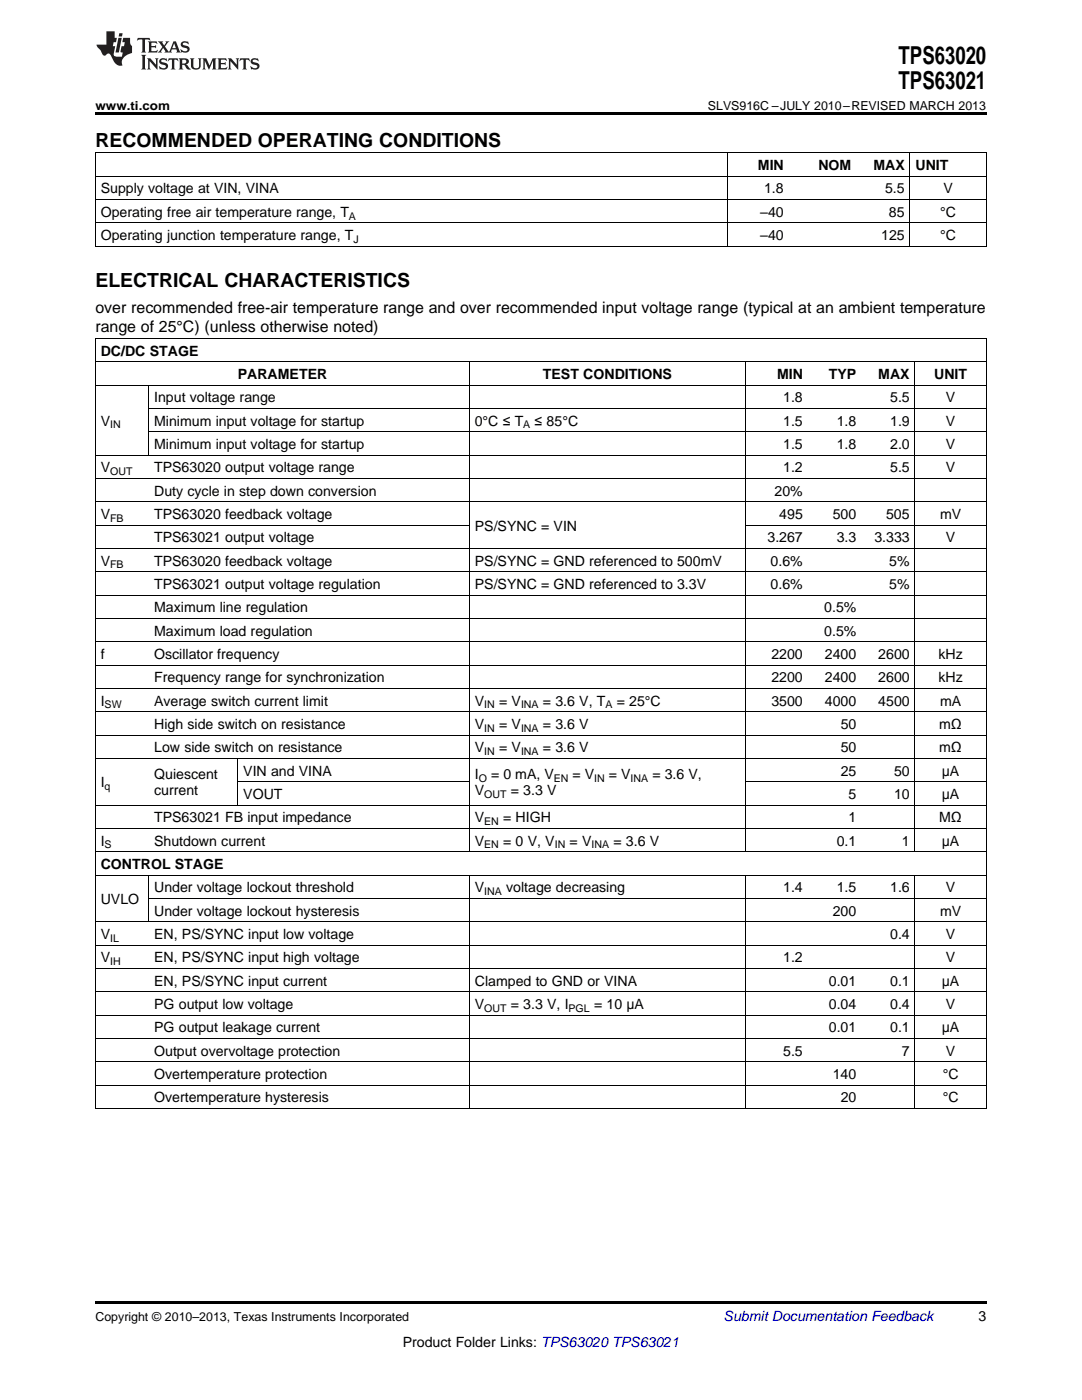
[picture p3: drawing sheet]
<svg xmlns="http://www.w3.org/2000/svg" width="216mm" height="279mm" viewBox="0 0 216 279" stroke-linecap="round" stroke-linejoin="round" font-family="sans-serif">
<defs><g id="words">
<g font-size="4.9">
<text x="179.3" y="12.8">TPS63020</text>
<text x="179.3" y="17.8">TPS63021</text>
</g>
<g font-size="3.9">
<text x="19" y="29.3">RECOMMENDED OPERATING CONDITIONS</text>
<text x="19" y="57.3">ELECTRICAL CHARACTERISTICS</text>
</g>
<g font-size="3.2">
<text x="19" y="62.4">over recommended free-air temperature range and over recommended input voltage range (typical at an ambient temperature</text>
<text x="19" y="66.3">range of 25°C) (unless otherwise noted)</text>
</g>
<g font-size="2.8">
<text x="151.2" y="33.9">MIN</text>
<text x="163.3" y="33.9">NOM</text>
<text x="174.3" y="33.9">MAX</text>
<text x="182.7" y="33.9">UNIT</text>
<text x="20.1" y="38.6">Supply voltage at VIN, VINA</text>
<text x="152.5" y="38.6">1.8</text>
<text x="176.6" y="38.6">5.5</text>
<text x="188.2" y="38.6">V</text>
<text x="20.1" y="43.3">Operating free air temperature range, T</text>
<text x="20.1" y="47.9">Operating junction temperature range, T</text>
<text x="151.7" y="43.3">–40</text>
<text x="151.7" y="47.9">–40</text>
<text x="175.8" y="47.9">125</text>
<text x="177.4" y="43.3">85</text>
<text x="187.6" y="43.3">°C</text>
<text x="187.6" y="47.9">°C</text>
<text x="20.1" y="71">DC/DC STAGE</text>
<text x="47.4" y="75.6">PARAMETER</text>
<text x="108.3" y="75.6">TEST CONDITIONS</text>
<text x="155" y="75.6">MIN</text>
<text x="165.4" y="75.6">TYP</text>
<text x="175.3" y="75.6">MAX</text>
<text x="186.4" y="75.6">UNIT</text>
<text x="30.8" y="80.3">Input voltage range</text>
<text x="156.3" y="80.3">1.8</text>
<text x="177.6" y="80.3">5.5</text>
<text x="188.7" y="80.3">V</text>
<text x="20.1" y="84.9">V</text>
<text x="30.8" y="84.9">Minimum input voltage for startup</text>
<text x="30.8" y="89.6">Minimum input voltage for startup</text>
<text x="94.8" y="84.9">0°C ≤ T</text>
<text x="106.7" y="84.9">≤ 85°C</text>
<text x="156.3" y="84.9">1.5</text>
<text x="156.3" y="89.6">1.5</text>
<text x="167" y="84.9">1.8</text>
<text x="167" y="89.6">1.8</text>
<text x="177.6" y="84.9">1.9</text>
<text x="177.6" y="89.6">2.0</text>
<text x="188.7" y="84.9">V</text>
<text x="188.7" y="89.6">V</text>
<text x="20.1" y="94.3">V</text>
<text x="30.8" y="94.3">TPS63020 output voltage range</text>
<text x="156.3" y="94.3">1.2</text>
<text x="177.6" y="94.3">5.5</text>
<text x="188.7" y="94.3">V</text>
<text x="30.8" y="98.9">Duty cycle in step down conversion</text>
<text x="154.6" y="98.9">20%</text>
<text x="20.1" y="103.6">V</text>
<text x="30.8" y="103.6">TPS63020 feedback voltage</text>
<text x="94.8" y="105.9">PS/SYNC = VIN</text>
<text x="155.5" y="103.6">495</text>
<text x="166.2" y="103.6">500</text>
<text x="176.8" y="103.6">505</text>
<text x="187.6" y="103.6">mV</text>
<text x="20.1" y="112.9">V</text>
<text x="30.8" y="108.2">TPS63021 output voltage</text>
<text x="30.8" y="112.9">TPS63020 feedback voltage</text>
<text x="94.8" y="112.9">PS/SYNC = GND referenced to 500mV</text>
<text x="153.1" y="108.2">3.267</text>
<text x="153.8" y="112.9">0.6%</text>
<text x="167" y="108.2">3.3</text>
<text x="174.5" y="108.2">3.333</text>
<text x="177.4" y="112.9">5%</text>
<text x="188.7" y="108.2">V</text>
<text x="30.8" y="117.5">TPS63021 output voltage regulation</text>
<text x="94.8" y="117.5">PS/SYNC = GND referenced to 3.3V</text>
<text x="153.8" y="117.5">0.6%</text>
<text x="177.4" y="117.5">5%</text>
<text x="30.8" y="122.2">Maximum line regulation</text>
<text x="164.5" y="122.2">0.5%</text>
<text x="20.1" y="131.5">f</text>
<text x="30.8" y="126.9">Maximum load regulation</text>
<text x="30.8" y="131.5">Oscillator frequency</text>
<text x="153.9" y="131.5">2200</text>
<text x="164.5" y="126.9">0.5%</text>
<text x="164.6" y="131.5">2400</text>
<text x="175.3" y="131.5">2600</text>
<text x="187.3" y="131.5">kHz</text>
<text x="30.8" y="136.2">Frequency range for synchronization</text>
<text x="153.9" y="136.2">2200</text>
<text x="164.6" y="136.2">2400</text>
<text x="175.3" y="136.2">2600</text>
<text x="187.3" y="136.2">kHz</text>
<text x="20.1" y="140.8">I</text>
<text x="30.8" y="140.8">Average switch current limit</text>
<text x="94.8" y="140.8">V</text>
<text x="99.6" y="140.8">= V</text>
<text x="108.3" y="140.8">= 3.6 V, T</text>
<text x="123.1" y="140.8">= 25°C</text>
<text x="153.9" y="140.8">3500</text>
<text x="164.6" y="140.8">4000</text>
<text x="175.3" y="140.8">4500</text>
<text x="187.6" y="140.8">mA</text>
<text x="30.8" y="145.5">High side switch on resistance</text>
<text x="94.8" y="145.5">V</text>
<text x="99.6" y="145.5">= V</text>
<text x="108.3" y="145.5">= 3.6 V</text>
<text x="167.7" y="145.5">50</text>
<text x="187.4" y="145.5">mΩ</text>
<text x="30.8" y="150.1">Low side switch on resistance</text>
<text x="30.8" y="155.5">Quiescent</text>
<text x="48.5" y="154.8">VIN and VINA</text>
<text x="94.8" y="150.1">V</text>
<text x="94.8" y="155.5">I</text>
<text x="98" y="155.5">= 0 mA, V</text>
<text x="99.6" y="150.1">= V</text>
<text x="108.3" y="150.1">= 3.6 V</text>
<text x="114.2" y="155.5">= V</text>
<text x="121.5" y="155.5">= V</text>
<text x="130.2" y="155.5">= 3.6 V,</text>
<text x="167.7" y="150.1">50</text>
<text x="167.7" y="154.8">25</text>
<text x="178.4" y="154.8">50</text>
<text x="187.4" y="150.1">mΩ</text>
<text x="187.9" y="154.8">μA</text>
<text x="20.1" y="157.1">I</text>
<text x="30.8" y="158.7">current</text>
<text x="48.5" y="159.5">VOUT</text>
<text x="94.8" y="158.7">V</text>
<text x="101.9" y="158.7">= 3.3 V</text>
<text x="169.3" y="159.5">5</text>
<text x="178.4" y="159.5">10</text>
<text x="187.9" y="159.5">μA</text>
<text x="30.8" y="164.1">TPS63021 FB input impedance</text>
<text x="94.8" y="164.1">V</text>
<text x="100.4" y="164.1">= HIGH</text>
<text x="169.3" y="164.1">1</text>
<text x="187.4" y="164.1">MΩ</text>
<text x="20.1" y="168.8">I</text>
<text x="20.1" y="173.4">CONTROL STAGE</text>
<text x="30.8" y="168.8">Shutdown current</text>
<text x="94.8" y="168.8">V</text>
<text x="100.4" y="168.8">= 0 V, V</text>
<text x="113.7" y="168.8">= V</text>
<text x="122.4" y="168.8">= 3.6 V</text>
<text x="167" y="168.8">0.1</text>
<text x="180" y="168.8">1</text>
<text x="187.9" y="168.8">μA</text>
<text x="30.8" y="178.1">Under voltage lockout threshold</text>
<text x="94.8" y="178.1">V</text>
<text x="101" y="178.1">voltage decreasing</text>
<text x="156.3" y="178.1">1.4</text>
<text x="167" y="178.1">1.5</text>
<text x="177.6" y="178.1">1.6</text>
<text x="188.7" y="178.1">V</text>
<text x="20.1" y="180.4">UVLO</text>
<text x="30.8" y="182.7">Under voltage lockout hysteresis</text>
<text x="166.2" y="182.7">200</text>
<text x="187.6" y="182.7">mV</text>
<text x="20.1" y="187.4">V</text>
<text x="30.8" y="187.4">EN, PS/SYNC input low voltage</text>
<text x="177.6" y="187.4">0.4</text>
<text x="188.7" y="187.4">V</text>
<text x="20.1" y="192.1">V</text>
<text x="30.8" y="192.1">EN, PS/SYNC input high voltage</text>
<text x="30.8" y="196.7">EN, PS/SYNC input current</text>
<text x="94.8" y="196.7">Clamped to GND or VINA</text>
<text x="156.3" y="192.1">1.2</text>
<text x="165.4" y="196.7">0.01</text>
<text x="177.6" y="196.7">0.1</text>
<text x="187.9" y="196.7">μA</text>
<text x="188.7" y="192.1">V</text>
<text x="30.8" y="201.4">PG output low voltage</text>
<text x="94.8" y="201.4">V</text>
<text x="101.9" y="201.4">= 3.3 V, I</text>
<text x="118.5" y="201.4">= 10 μA</text>
<text x="165.4" y="201.4">0.04</text>
<text x="177.6" y="201.4">0.4</text>
<text x="188.7" y="201.4">V</text>
<text x="30.8" y="206">PG output leakage current</text>
<text x="165.4" y="206">0.01</text>
<text x="177.6" y="206">0.1</text>
<text x="187.9" y="206">μA</text>
<text x="30.8" y="210.7">Output overvoltage protection</text>
<text x="30.8" y="215.3">Overtemperature protection</text>
<text x="156.3" y="210.7">5.5</text>
<text x="166.2" y="215.3">140</text>
<text x="180" y="210.7">7</text>
<text x="188.1" y="215.3">°C</text>
<text x="188.7" y="210.7">V</text>
<text x="30.8" y="220">Overtemperature hysteresis</text>
<text x="167.7" y="220">20</text>
<text x="188.1" y="220">°C</text>
<text x="195.3" y="263.6">3</text>
<text x="80.4" y="268.9">Product Folder Links: TPS63020 TPS63021</text>
</g>
<text font-size="2.8" fill="#0000c8" x="144.4" y="263.6">Submit Documentation Feedback</text>
<g font-size="2.5">
<text x="19" y="21.9">www.ti.com</text>
<text x="141.3" y="21.9">SLVS916C –JULY 2010–REVISED MARCH 2013</text>
<text x="19" y="263.6">Copyright © 2010–2013, Texas Instruments Incorporated</text>
</g>
<g font-size="2.1">
<text x="69.6" y="43.8">A</text>
<text x="70.5" y="48.5">J</text>
<text x="22" y="85.5">IN</text>
<text x="104.4" y="85.5">A</text>
<text x="22" y="94.8">OUT</text>
<text x="22" y="104.1">FB</text>
<text x="22" y="113.5">FB</text>
<text x="20.9" y="141.4">SW</text>
<text x="96.6" y="141.4">IN</text>
<text x="104" y="141.4">INA</text>
<text x="120.8" y="141.4">A</text>
<text x="96.6" y="146">IN</text>
<text x="104" y="146">INA</text>
<text x="96.6" y="150.7">IN</text>
<text x="104" y="150.7">INA</text>
<text x="20.9" y="157.7">q</text>
<text x="95.5" y="156.1">O</text>
<text x="96.6" y="159.3">OUT</text>
<text x="110.5" y="156.1">EN</text>
<text x="118.6" y="156.1">IN</text>
<text x="125.8" y="156.1">INA</text>
<text x="96.6" y="164.7">EN</text>
<text x="20.9" y="169.3">S</text>
<text x="96.6" y="169.3">EN</text>
<text x="110.7" y="169.3">IN</text>
<text x="118" y="169.3">INA</text>
<text x="96.6" y="178.6">INA</text>
<text x="22" y="188">IL</text>
<text x="22" y="192.6">IH</text>
<text x="96.6" y="201.9">OUT</text>
<text x="113.4" y="201.9">PGL</text>
</g>
</g></defs>
<path d="M19 22.5h177.8v.5h-177.8zM19 259.7h177.8v.5h-177.8z" fill="#000"/>
<g fill="none" stroke="#000" stroke-width=".2">
<path d="M19 39.8h177.8M19 35.2h177.8M19 30.5h177.8M19.1 30.6v18.6M145.3 30.6v18.6M181.6 30.6v18.6M196.8 30.6v18.6M19 49.1h177.8M19 44.5h177.8M19 76.9h177.8M19 72.2h177.8M19 67.5h177.8"/>
<path d="M19.1 67.6v153.7M29.7 76.9v14M93.6 72.2v97.8M148.8 72.2v97.8M182.5 72.2v97.8M196.8 67.6v153.7M19 95.5h177.8M19 90.8h177.8M29.7 86.2h167.1M29.7 81.5h167.1M19 118.8h177.8M19 114.1h177.8"/>
<path d="M19 109.4h177.8M19 104.8h74.7M19 100.1h177.8M148.8 104.8h48M19 137.4h177.8M19 132.7h177.8M19 128.1h177.8M19 123.4h177.8M19 151.4h177.8M19 146.7h177.8M19 142h177.8M47.4 151.4v9.3"/>
<path d="M47.5 156h46.2M148.8 156h48M19 174.6h177.8M19 170h177.8M19 165.3h177.8M19 160.7h177.8M29.7 174.7v9.3M29.7 179.3h167.1M93.6 174.7v46.6M148.8 174.7v46.6M182.5 174.7v46.6M19 197.9h177.8"/>
<path d="M19 193.3h177.8M19 188.6h177.8M19 184h177.8M19 216.6h177.8M19 211.9h177.8M19 207.2h177.8M19 202.6h177.8M19 221.2h177.8"/>
</g>
<g fill="#231f20">
<path d="M27.5 7.6l-.1 .5 .4-.2h.6v.1v2.1l-.2 .4h1l-.3-.4v-2.1l.1-.1h.5l.5 .2-.2-.5zM29.5 8.3l.2 .3v1.5l-.2 .4h1.8l.2-.6a1.04 1.04 0 0 1-1.3 .2v-.7h.6l.3 .2v-.6l-.3 .2h-.6v-.6l.8-.1 .4 .3-.2-.5zM31.5 8.3l.9 1.1-.9 1.1h.8l-.2-.2 .5-.7 .4 .7-.2 .2h1.5l-.1-.2 .1-.4h.9l.1 .4-.2 .2h1l-.3-.3-.7-1.9h-.5l-.9 2-.8-1 .9-1h-.8l.1 .3-.3 .5-.4-.6 .2-.2zM34.7 8.6l.4 1h-.7zM36.3 8.4a.63 .63 0 0 0-.2 .7 .63 .63 0 0 0 .6 .4l.6 .2 .1 .2a.75 .75 0 0 1-.7 .4 .75 .75 0 0 1-.6-.5l.1 .7 .1-.1a1.11 1.11 0 0 0 1.5-.6 1.13 1.13 0 0 0-1.2-.8l-.1-.4a1.04 1.04 0 0 1 1.2 .2l-.2-.5-.1 .1-.5-.2zM28.2 10.9l.2 .4v2.2l-.2 .4h1l-.3-.4v-2.2l.3-.4zM29.3 11.6l.3 .4v1.5l-.3 .4h.8l-.2-.4v-1.3l1.5 1.7v-1.9l.2-.4h-.7l.2 .4v.9l-1.1-1.3zM32 11.8a.62 .62 0 0 0-.2 .7 .62 .62 0 0 0 .6 .4l.6 .1 .1 .3a.76 .76 0 0 1-.7 .3 .76 .76 0 0 1-.6-.4l.1 .7 .1-.1a1.11 1.11 0 0 0 1.5-.6 1.13 1.13 0 0 0-1.2-.8l-.1-.4a1.04 1.04 0 0 1 1.2 .2l-.2-.6-.1 .1-.5-.1zM33.7 11.6l-.2 .6a.61 .61 0 0 1 .8-.3v1.6l-.2 .4h.9l-.2-.4v-1.6a.63 .63 0 0 1 .8 .3l-.2-.6zM35.6 11.6l.3 .4v1.5l-.3 .4h1l-.2-.2v-.8l.5 .2a.76 .76 0 0 0 1.2 .7l-1-1a.58 .58 0 0 0 .6-.5 .58 .58 0 0 0-.5-.6zM36.4 11.9h.1a.45 .45 0 0 1 .5 .1 .45 .45 0 0 1 .1 .5l-.7 .2zM37.9 11.6l.2 .2a2.17 2.17 0 0 0 .3 1.9 .99 .99 0 0 0 1.6-.6v-1.1l.2-.4h-.7l.2 .2a1.92 1.92 0 0 1-.2 1.8 .6 .6 0 0 1-.9-.5v-1.1l.2-.4zM40.4 11.6l.2 .4v1.5l-.2 .4h.7l-.2-.4v-1.4l.8 1.8 .8-1.8v1.4l-.2 .4h.9l-.2-.4v-1.5l.2-.4h-.8l-.6 1.5-.6-1.5zM43.4 11.6l.2 .4v1.5l-.2 .4h1.8l.2-.6a1.04 1.04 0 0 1-1.3 .1v-.6h.5l.4 .2v-.6l-.4 .2h-.5v-.7h.8l.3 .3-.1-.6zM45.5 11.6l.2 .4v1.5l-.2 .4h.7l-.2-.4v-1.3l1.5 1.7v-1.9l.2-.4h-.7l.2 .4v.9l-1.1-1.3zM47.9 11.6l-.1 .6a.61 .61 0 0 1 .8-.3v1.6l-.3 .4h1l-.3-.4 .1-1.6a.63 .63 0 0 1 .7 .3l-.1-.6zM50.2 11.8a.62 .62 0 0 0-.2 .7 .62 .62 0 0 0 .6 .4l.6 .1 .2 .3a.76 .76 0 0 1-.8 .3 .76 .76 0 0 1-.6-.4l.1 .7 .2-.1a1.11 1.11 0 0 0 1.5-.6 1.13 1.13 0 0 0-1.3-.8l-.1-.4a1.04 1.04 0 0 1 1.2 .2l-.1-.6-.2 .1-.5-.1z"/>
<path d="M21.2 6.3v2.6h-1.9l.1 .4 .7 .9a.91 .91 0 0 0 1 .8 .56 .56 0 0 1 .5-.3 .56 .56 0 0 1 .5 .3l.4 .8a1.53 1.53 0 0 0 1.9 1.2 1.54 1.54 0 0 1 1-2.1l.9-.3v-1.4a1.52 1.52 0 0 1-.3-1.6h-1.4l-.2 .8h.5l-.2 .8h-.4l-.2 1v.2l.4 .1-.2 .8a1.93 1.93 0 0 1-1.6-.3l.3-1.8h-.5l.2-.8h.4l.2-.8h-.4v-1.3zM23.6 7.6l-.6 2.9h.7l.6-2.9zM23.8 6.6l-.1 .7h.6l.2-.7z"/>
</g>
<use href="#words"/>
</svg>
